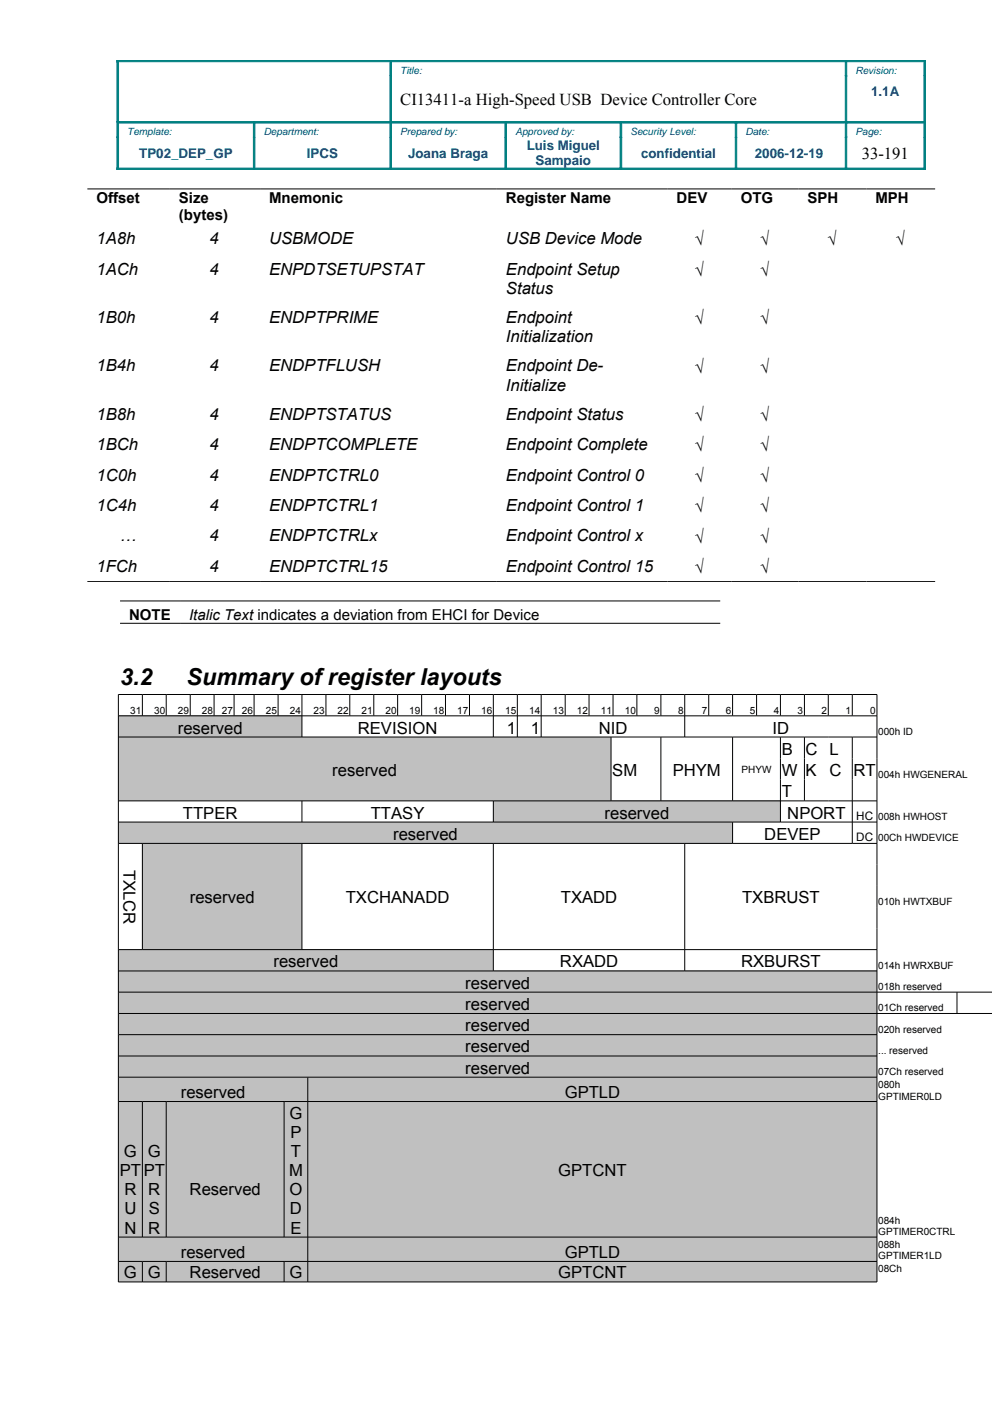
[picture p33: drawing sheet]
<svg xmlns="http://www.w3.org/2000/svg" width="210mm" height="297mm" viewBox="0 0 210 297" stroke-linecap="round" stroke-linejoin="round" font-family="sans-serif">
<defs><g id="words">
<g font-size="4.9">
<text x="25.4" y="144.9">3.2</text>
<text x="39.5" y="144.9">Summary ofregister layouts</text>
</g>
<g font-size="3.5">
<text x="84.7" y="22.2">CI13411-a High-Speed USB Device Controller Core</text>
<text x="182.4" y="33.5">33-191</text>
<text x="20.4" y="51.7">1A8h</text>
<text x="44.3" y="51.7">4</text>
<text x="56.9" y="51.7">USBMODE</text>
<text x="107" y="51.7">USB Device Mode</text>
<text x="147.1" y="51.9">√</text>
<text x="160.9" y="51.9">√</text>
<text x="175.2" y="51.9">√</text>
<text x="189.6" y="51.9">√</text>
<text x="20.4" y="58.1">1ACh</text>
<text x="44.3" y="58.1">4</text>
<text x="56.9" y="58.1">ENPDTSETUPSTAT</text>
<text x="107" y="58.1">Endpoint Setup</text>
<text x="147.1" y="58.3">√</text>
<text x="160.9" y="58.3">√</text>
<text x="107" y="62.2">Status</text>
<text x="20.4" y="68.3">1B0h</text>
<text x="44.3" y="68.3">4</text>
<text x="56.9" y="68.3">ENDPTPRIME</text>
<text x="107" y="68.3">Endpoint</text>
<text x="147.1" y="68.6">√</text>
<text x="160.9" y="68.6">√</text>
<text x="107" y="72.4">Initialization</text>
<text x="20.4" y="78.6">1B4h</text>
<text x="44.3" y="78.6">4</text>
<text x="56.9" y="78.6">ENDPTFLUSH</text>
<text x="107" y="78.6">Endpoint De-</text>
<text x="107" y="82.6">Initialize</text>
<text x="147.1" y="78.8">√</text>
<text x="160.9" y="78.8">√</text>
<text x="20.4" y="88.8">1B8h</text>
<text x="44.3" y="88.8">4</text>
<text x="56.9" y="88.8">ENDPTSTATUS</text>
<text x="107" y="88.8">Endpoint Status</text>
<text x="147.1" y="89">√</text>
<text x="160.9" y="89">√</text>
<text x="20.4" y="95.2">1BCh</text>
<text x="44.3" y="95.2">4</text>
<text x="56.9" y="95.2">ENDPTCOMPLETE</text>
<text x="107" y="95.2">Endpoint Complete</text>
<text x="147.1" y="95.5">√</text>
<text x="160.9" y="95.5">√</text>
<text x="20.4" y="101.7">1C0h</text>
<text x="44.3" y="101.7">4</text>
<text x="56.9" y="101.7">ENDPTCTRL0</text>
<text x="107" y="101.7">Endpoint Control 0</text>
<text x="147.1" y="101.9">√</text>
<text x="160.9" y="101.9">√</text>
<text x="20.4" y="108.1">1C4h</text>
<text x="44.3" y="108.1">4</text>
<text x="56.9" y="108.1">ENDPTCTRL1</text>
<text x="107" y="108.1">Endpoint Control 1</text>
<text x="147.1" y="108.3">√</text>
<text x="160.9" y="108.3">√</text>
<text x="25.3" y="114.5">…</text>
<text x="44.3" y="114.5">4</text>
<text x="56.9" y="114.5">ENDPTCTRLx</text>
<text x="107" y="114.5">Endpoint Control x</text>
<text x="147.1" y="114.8">√</text>
<text x="160.9" y="114.8">√</text>
<text x="20.4" y="121">1FCh</text>
<text x="44.3" y="121">4</text>
<text x="56.9" y="121">ENDPTCTRL15</text>
<text x="107" y="121">Endpoint Control 15</text>
<text x="147.1" y="121.2">√</text>
<text x="160.9" y="121.2">√</text>
<text x="37.6" y="155.2">reserved</text>
<text x="75.7" y="155.2">REVISION</text>
<text x="107.2" y="155.2">1</text>
<text x="112.3" y="155.2">1</text>
<text x="126.7" y="155.2">NID</text>
<text x="163.5" y="155.2">ID</text>
<text x="165.4" y="159.7">B</text>
<text x="170.5" y="159.7">C</text>
<text x="175.5" y="159.7">L</text>
<text x="70.3" y="164.1">reserved</text>
<text x="129.5" y="164.1">SM</text>
<text x="142.3" y="164.1">PHYM</text>
<text x="165.4" y="164.2">W</text>
<text x="170.5" y="164.2">K</text>
<text x="175.5" y="164.2">C</text>
<text x="180.6" y="164.1">RT</text>
<text x="38.7" y="173.2">TTPER</text>
<text x="78.5" y="173.2">TTASY</text>
<text x="127.9" y="173.2">reserved</text>
<text x="165.4" y="168.7">T</text>
<text x="166.6" y="173.2">NPORT</text>
<text x="83.2" y="177.7">reserved</text>
<text x="161.7" y="177.7">DEVEP</text>
<text x="26.1" y="184" transform="rotate(90 26.1 184)">TXLCR</text>
<text x="40.1" y="191.1">reserved</text>
<text x="73.2" y="191.1">TXCHANADD</text>
<text x="118.7" y="191.1">TXADD</text>
<text x="157" y="191.1">TXBRUST</text>
<text x="57.9" y="204.7">reserved</text>
<text x="98.5" y="209.2">reserved</text>
<text x="118.5" y="204.7">RXADD</text>
<text x="156.8" y="204.7">RXBURST</text>
<text x="98.5" y="213.7">reserved</text>
<text x="98.5" y="218.2">reserved</text>
<text x="98.5" y="222.7">reserved</text>
<text x="98.5" y="227.2">reserved</text>
<text x="38.2" y="232.3">reserved</text>
<text x="119.5" y="232.3">GPTLD</text>
<text x="61.2" y="236.6">G</text>
<text x="26.2" y="244.8">G</text>
<text x="31.3" y="244.8">G</text>
<text x="61.5" y="240.7">P</text>
<text x="61.6" y="244.8">T</text>
<text x="25.3" y="248.8">PT</text>
<text x="30.4" y="248.8">PT</text>
<text x="61.2" y="248.8">M</text>
<text x="118.1" y="248.8">GPTCNT</text>
<text x="26.3" y="252.9">R</text>
<text x="26.3" y="256.9">U</text>
<text x="31.4" y="252.9">R</text>
<text x="31.5" y="256.9">S</text>
<text x="40.1" y="252.9">Reserved</text>
<text x="61.2" y="252.9">O</text>
<text x="61.3" y="256.9">D</text>
<text x="26.3" y="261">N</text>
<text x="31.4" y="261">R</text>
<text x="61.5" y="261">E</text>
<text x="38.2" y="266.1">reserved</text>
<text x="119.5" y="266.1">GPTLD</text>
<text x="26.2" y="270.5">G</text>
<text x="31.3" y="270.5">G</text>
<text x="40.1" y="270.5">Reserved</text>
<text x="61.2" y="270.5">G</text>
<text x="118.1" y="270.5">GPTCNT</text>
</g>
<g font-size="3.2">
<text x="20.4" y="43">Offset</text>
<text x="37.9" y="43">Size</text>
<text x="37.9" y="46.6">(bytes)</text>
<text x="56.9" y="43">Mnemonic</text>
<text x="107" y="43">Register Name</text>
<text x="143.2" y="43">DEV</text>
<text x="156.7" y="43">OTG</text>
<text x="170.9" y="43">SPH</text>
<text x="185.2" y="43">MPH</text>
<text x="27.3" y="131.2">NOTE</text>
<text x="40" y="131.2">Italic Text indicates a deviation from EHCI for Device</text>
</g>
<g font-size="2.8" fill="#004186">
<text x="184.4" y="20.3">1.1A</text>
<text x="29.5" y="33.3">TP02_DEP_GP</text>
<text x="64.9" y="33.3">IPCS</text>
<text x="86.4" y="33.3">Joana Braga</text>
<text x="111.4" y="31.7">Luis Miguel</text>
<text x="113.3" y="35">Sampaio</text>
<text x="135.6" y="33.3">confidential</text>
<text x="159.7" y="33.3">2006-12-19</text>
</g>
<g font-size="2.5">
<text x="181.2" y="173.4">HC</text>
<text x="181.2" y="177.9">DC</text>
</g>
<g font-size="2.1" fill="#004186">
<text x="84.7" y="15.6">Title:</text>
<text x="181" y="15.6">Revision:</text>
<text x="26.9" y="28.6">Template:</text>
<text x="55.8" y="28.6">Department:</text>
<text x="84.7" y="28.6">Prepared by:</text>
<text x="109" y="28.6">Approved by:</text>
<text x="133.4" y="28.6">Security Level:</text>
<text x="157.8" y="28.6">Date:</text>
<text x="181" y="28.6">Page:</text>
</g>
<g font-size="2.1">
<text x="27.5" y="151">31</text>
<text x="32.6" y="151">30</text>
<text x="37.6" y="151">29</text>
<text x="42.7" y="151">28</text>
<text x="47" y="151">27</text>
<text x="51.2" y="151">26</text>
<text x="56.2" y="151">25</text>
<text x="61.3" y="151">24</text>
<text x="66.4" y="151">23</text>
<text x="71.4" y="151">22</text>
<text x="76.5" y="151">21</text>
<text x="81.6" y="151">20</text>
<text x="86.6" y="151">19</text>
<text x="91.7" y="151">18</text>
<text x="96.7" y="151">17</text>
<text x="101.8" y="151">16</text>
<text x="106.9" y="151">15</text>
<text x="111.9" y="151">14</text>
<text x="117" y="151">13</text>
<text x="122.1" y="151">12</text>
<text x="127.1" y="151">11</text>
<text x="132.2" y="151">10</text>
<text x="138.4" y="151">9</text>
<text x="143.5" y="151">8</text>
<text x="148.5" y="151">7</text>
<text x="153.6" y="151">6</text>
<text x="158.6" y="151">5</text>
<text x="163.7" y="151">4</text>
<text x="168.8" y="151">3</text>
<text x="173.8" y="151">2</text>
<text x="178.9" y="151">1</text>
<text x="184.1" y="151">0</text>
<text x="185.8" y="155.5">000h ID</text>
<text x="156.9" y="163.6">PHYW</text>
<text x="185.8" y="164.5">004h HWGENERAL</text>
<text x="185.8" y="173.5">008h HWHOST</text>
<text x="185.8" y="178">00Ch HWDEVICE</text>
<text x="185.8" y="191.5">010h HWTXBUF</text>
<text x="185.8" y="205">014h HWRXBUF</text>
<text x="185.8" y="209.5">018h reserved</text>
<text x="185.8" y="214">01Ch reserved</text>
<text x="185.8" y="218.5">020h reserved</text>
<text x="185.8" y="223">... reserved</text>
<text x="185.8" y="227.5">07Ch reserved</text>
<text x="185.8" y="230.2">080h</text>
<text x="185.8" y="232.6">GPTIMER0LD</text>
<text x="185.8" y="258.9">084h</text>
<text x="185.8" y="261.3">GPTIMER0CTRL</text>
<text x="185.8" y="264">088h</text>
<text x="185.8" y="266.5">GPTIMER1LD</text>
<text x="185.8" y="269.2">08Ch</text>
</g>
</g></defs>
<g fill="#c0c0c0">
<path d="M25 151.4h38.9v4.5h-38.9z" fill-rule="evenodd"/>
<path d="M25 155.9h104.3v13.5h-104.3z" fill-rule="evenodd"/>
<path d="M104.4 169.4h60.7v4.5h-60.7z" fill-rule="evenodd"/>
<path d="M25 173.9h130v4.5h-130z" fill-rule="evenodd"/>
<path d="M30.1 178.4h33.8v22.5h-33.8z" fill-rule="evenodd"/>
<path d="M25 200.9h79.4v4.5h-79.4z" fill-rule="evenodd"/>
<path d="M25 205.4h160.6v4.5h-160.6z" fill-rule="evenodd"/>
<path d="M25 209.9h160.6v4.5h-160.6z" fill-rule="evenodd"/>
<path d="M25 214.4h160.6v4.5h-160.6z" fill-rule="evenodd"/>
<path d="M25 218.9h160.6v4.5h-160.6z" fill-rule="evenodd"/>
<path d="M25 223.4h160.6v4.5h-160.6z" fill-rule="evenodd"/>
<path d="M25 227.9h40.1v5.1h-40.1z" fill-rule="evenodd"/>
<path d="M65.1 227.9h120.5v5.1h-120.5z" fill-rule="evenodd"/>
<path d="M25 233h5.1v28.7h-5.1z" fill-rule="evenodd"/>
<path d="M30.1 233h5.1v28.7h-5.1z" fill-rule="evenodd"/>
<path d="M35.2 233h24.9v28.7h-24.9z" fill-rule="evenodd"/>
<path d="M60.1 233h5v28.7h-5z" fill-rule="evenodd"/>
<path d="M65.1 233h120.5v28.7h-120.5z" fill-rule="evenodd"/>
<path d="M25 261.7h40.1v5.2h-40.1z" fill-rule="evenodd"/>
<path d="M65.1 261.7h120.5v5.2h-120.5z" fill-rule="evenodd"/>
<path d="M25 266.9h5.1v4.3h-5.1z" fill-rule="evenodd"/>
<path d="M30.1 266.9h5.1v4.3h-5.1z" fill-rule="evenodd"/>
<path d="M35.2 266.9h24.9v4.3h-24.9z" fill-rule="evenodd"/>
<path d="M60.1 266.9h5v4.3h-5z" fill-rule="evenodd"/>
<path d="M65.1 266.9h120.5v4.3h-120.5z" fill-rule="evenodd"/>
</g>
<g fill="#008080" stroke="#008080" stroke-width=".21">
<path d="M179 12.7h16.8v.4h-16.8z" fill-rule="evenodd"/>
<path d="M24.7 12.7h58v.4h-58z" fill-rule="evenodd"/>
<path d="M82.7 12.7h96.3v.4h-96.3z" fill-rule="evenodd"/>
<path d="M179 25.7h16.5v.3h-16.5z" fill-rule="evenodd"/>
<path d="M53.8 25.7h28.9v.3h-28.9z" fill-rule="evenodd"/>
<path d="M155.7 25.7h23.3v.3h-23.3z" fill-rule="evenodd"/>
<path d="M25.1 25.7h28.7v.3h-28.7z" fill-rule="evenodd"/>
<path d="M82.7 25.7h24.3v.3h-24.3z" fill-rule="evenodd"/>
<path d="M107 25.7h24.4v.3h-24.4z" fill-rule="evenodd"/>
<path d="M131.4 25.7h24.3v.3h-24.3z" fill-rule="evenodd"/>
<path d="M179 35.6h16.8v.3h-16.8z" fill-rule="evenodd"/>
<path d="M24.7 35.6h29.1v.3h-29.1z" fill-rule="evenodd"/>
<path d="M53.8 35.6h28.9v.3h-28.9z" fill-rule="evenodd"/>
<path d="M82.7 35.6h24.3v.3h-24.3z" fill-rule="evenodd"/>
<path d="M107 35.6h24.4v.3h-24.4z" fill-rule="evenodd"/>
<path d="M131.4 35.6h24.3v.3h-24.3z" fill-rule="evenodd"/>
<path d="M155.7 35.6h23.3v.3h-23.3z" fill-rule="evenodd"/>
<path d="M24.7 29.1h.4v6.8h-.4z" fill-rule="evenodd"/>
<path d="M24.7 12.7h.4v13h-.4z" fill-rule="evenodd"/>
<path d="M24.7 25.7h.4v3.4h-.4z" fill-rule="evenodd"/>
<path d="M53.6 26.1h.3v3h-.3z" fill-rule="evenodd"/>
<path d="M53.6 29.1h.3v6.4h-.3z" fill-rule="evenodd"/>
<path d="M82.5 16.1h.3v9.6h-.3z" fill-rule="evenodd"/>
<path d="M82.5 13.1h.3v3h-.3z" fill-rule="evenodd"/>
<path d="M82.5 25.7h.3v3.4h-.3z" fill-rule="evenodd"/>
<path d="M82.5 29.1h.3v6.4h-.3z" fill-rule="evenodd"/>
<path d="M106.9 26.1h.3v3h-.3z" fill-rule="evenodd"/>
<path d="M106.9 29.1h.3v6.4h-.3z" fill-rule="evenodd"/>
<path d="M131.2 26.1h.4v3h-.4z" fill-rule="evenodd"/>
<path d="M131.2 29.1h.4v6.4h-.4z" fill-rule="evenodd"/>
<path d="M155.6 26.1h.3v3h-.3z" fill-rule="evenodd"/>
<path d="M155.6 29.1h.3v6.4h-.3z" fill-rule="evenodd"/>
<path d="M178.9 13.1h.3v3h-.3z" fill-rule="evenodd"/>
<path d="M178.9 16.1h.3v9.6h-.3z" fill-rule="evenodd"/>
<path d="M178.9 25.7h.3v3.4h-.3z" fill-rule="evenodd"/>
<path d="M178.9 29.1h.3v6.4h-.3z" fill-rule="evenodd"/>
<path d="M195.5 29.1h.3v6.8h-.3z" fill-rule="evenodd"/>
<path d="M195.5 16.1h.3v9.6h-.3z" fill-rule="evenodd"/>
<path d="M195.5 12.7h.3v3.4h-.3z" fill-rule="evenodd"/>
<path d="M195.5 25.7h.3v3.4h-.3z" fill-rule="evenodd"/>
</g>
<g fill="none" stroke="#000" stroke-width=".21">
<path d="M18.5 40h179.4M18.5 123h179.4M25.4 127.1h127M25.4 131.9h127M25 146.9h160.6v124.3h-160.6zM25.1 151.4h160.5M25.1 155.9h160.5M30.1 147v4.4M35.2 147v4.4M40.3 147v4.4M45.3 147v4.4M49.5 147v4.4"/>
<path d="M53.8 147v4.4M58.8 147v4.4M63.9 147v8.9M69 147v4.4M74 147v4.4M79.1 147v4.4M84.1 147v4.4M89.2 147v4.4M94.3 147v4.4M99.3 147v4.4M104.4 147v8.9M109.5 147v8.9"/>
<path d="M114.5 147v8.9M119.6 147v4.4M124.6 147v4.4M129.3 156v13.4M129.7 147v4.4M134.8 147v4.4M139.8 147v4.4M139.8 156v13.4M144.9 147v8.9M150 147v4.4M155 147v4.4M155 156v13.4"/>
<path d="M160.1 147v4.4M165.1 147v4.4M165.1 156v17.9M170.2 147v4.4M170.2 156v13.4M175.3 147v4.4M180.3 147v4.4M180.3 156v22.4M25.1 169.4h160.5M25.1 173.9h160.5M25.1 178.4h160.5M30.1 178.4v22.5"/>
<path d="M63.9 169.4v4.5M63.9 178.4v22.5M104.4 169.4v4.5M104.4 178.4v27M144.9 178.4v27M155 174v4.4M25.1 200.9h160.5M25.1 205.4h160.5M25.1 209.9h184.9M25.1 214.4h184.9M25.1 218.9h160.5M202.5 209.9v4.5"/>
<path d="M25.1 223.4h160.5M25.1 227.9h160.5M25.1 233h160.5M30.1 233.1v28.6M35.2 233.1v28.6M60.1 233.1v28.6M65.1 227.9v43.3M25.1 261.7h160.5M25.1 266.9h160.5M30.1 266.9v4.3M35.2 266.9v4.3M60.1 266.9v4.3"/>
</g>
<use href="#words"/>
</svg>
